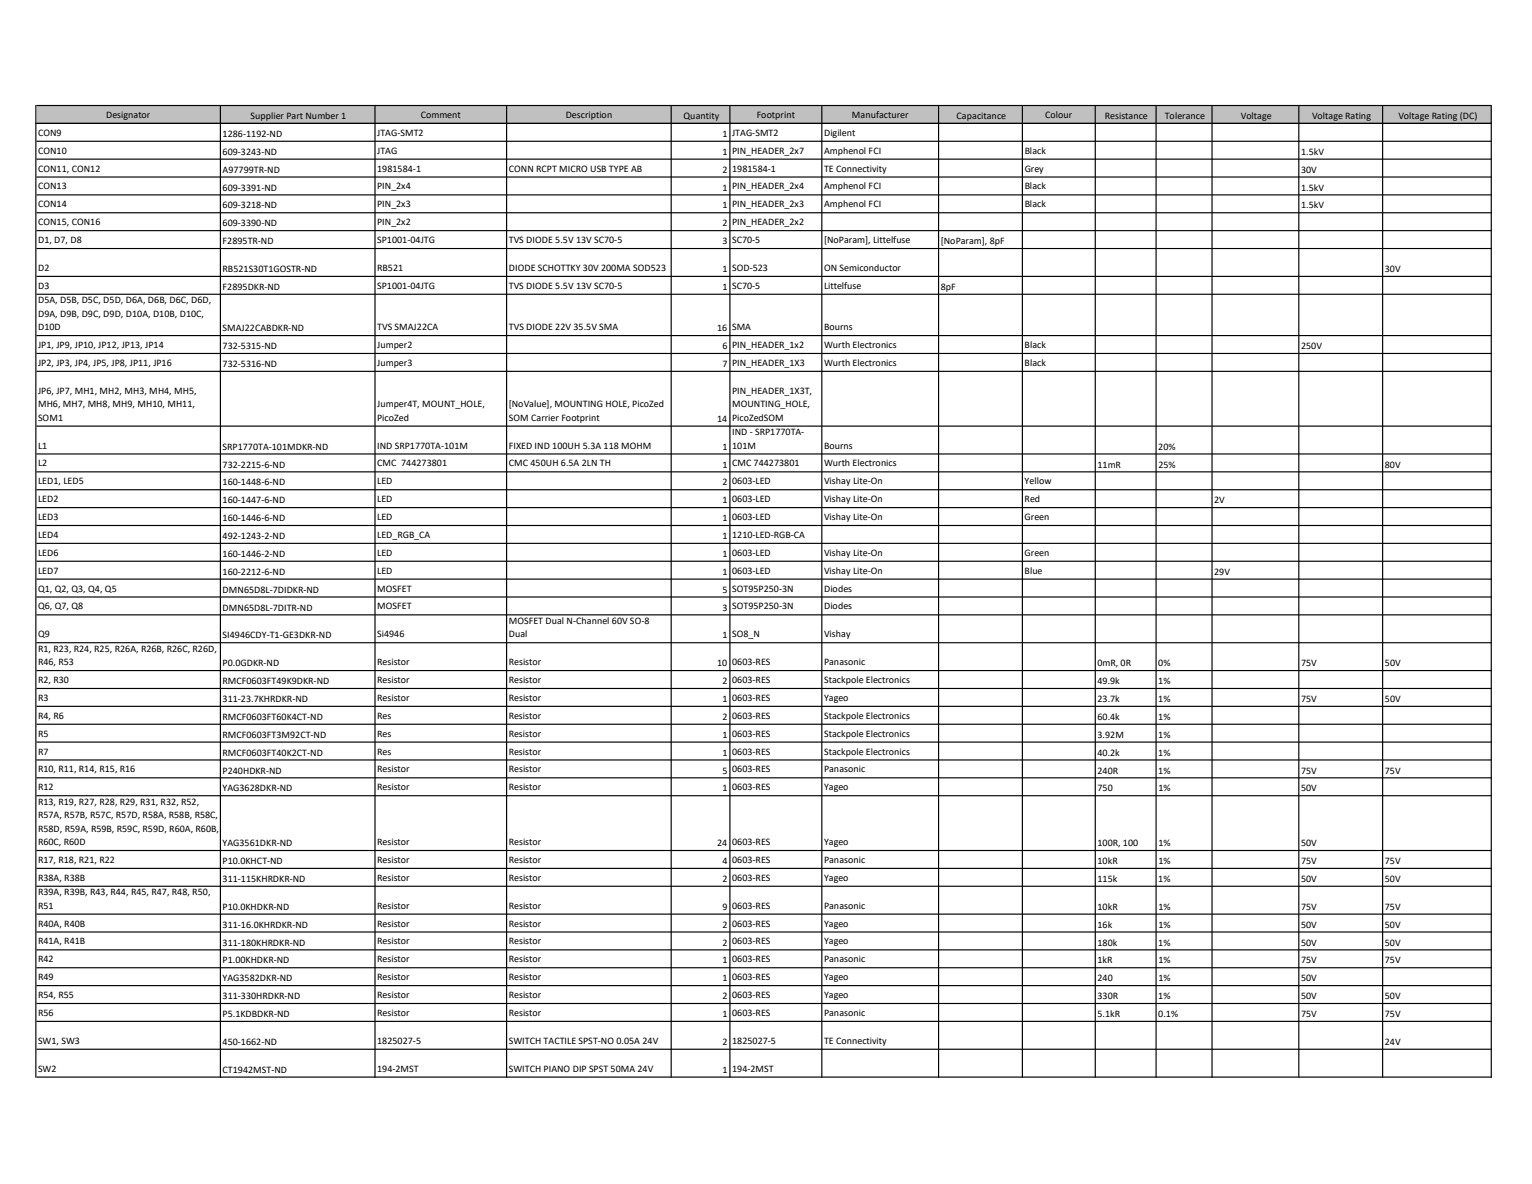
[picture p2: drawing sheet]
<svg xmlns="http://www.w3.org/2000/svg" width="279mm" height="216mm" viewBox="0 0 279 216" stroke-linecap="round" stroke-linejoin="round" font-family="sans-serif">
<defs><g id="words">
<g font-size="1.8">
<text x="19.3" y="21.5">Designator</text>
<text x="45.7" y="21.7">Supplier Part Number 1</text>
<text x="76.8" y="21.5">Comment</text>
<text x="103.2" y="21.5">Description</text>
<text x="124.7" y="21.7">Quantity</text>
<text x="138" y="21.5">Footprint</text>
<text x="155.4" y="21.5">Manufacturer</text>
<text x="174.5" y="21.7">Capacitance</text>
<text x="190.6" y="21.5">Colour</text>
<text x="201.5" y="21.7">Resistance</text>
<text x="212.4" y="21.7">Tolerance</text>
<text x="226.3" y="21.7">Voltage</text>
<text x="239.3" y="21.7">Voltage Rating</text>
<text x="255" y="21.7">Voltage Rating (DC)</text>
<text x="6.9" y="24.8">CON9</text>
<text x="6.9" y="28">CON10</text>
<text x="40.6" y="25">1286-1192-ND</text>
<text x="40.6" y="28.2">609-3243-ND</text>
<text x="68.8" y="24.8">JTAG-SMT2</text>
<text x="68.8" y="28">JTAG</text>
<text x="131.7" y="25">1</text>
<text x="131.7" y="28.2">1</text>
<text x="133.5" y="24.8">JTAG-SMT2</text>
<text x="133.5" y="28">PIN_HEADER_2x7</text>
<text x="150.3" y="28">Amphenol FCI</text>
<text x="150.3" y="24.8">Digilent</text>
<text x="186.9" y="28">Black</text>
<text x="237.3" y="28.2">1.5kV</text>
<text x="6.9" y="31.3">CON11, CON12</text>
<text x="6.9" y="34.5">CON13</text>
<text x="40.6" y="31.5">A97799TR-ND</text>
<text x="40.6" y="34.8">609-3391-ND</text>
<text x="68.8" y="31.3">1981584-1</text>
<text x="68.8" y="34.5">PIN_2x4</text>
<text x="92.8" y="31.3">CONN RCPT MICRO USB TYPE AB</text>
<text x="131.7" y="31.5">2</text>
<text x="131.7" y="34.8">1</text>
<text x="133.5" y="31.3">1981584-1</text>
<text x="133.5" y="34.5">PIN_HEADER_2x4</text>
<text x="150.3" y="34.5">Amphenol FCI</text>
<text x="150.3" y="31.3">TE Connectivity</text>
<text x="186.9" y="34.5">Black</text>
<text x="186.9" y="31.3">Grey</text>
<text x="237.3" y="31.5">30V</text>
<text x="237.3" y="34.8">1.5kV</text>
<text x="6.9" y="37.8">CON14</text>
<text x="6.9" y="41.1">CON15, CON16</text>
<text x="40.6" y="38">609-3218-ND</text>
<text x="40.6" y="41.3">609-3390-ND</text>
<text x="68.8" y="37.8">PIN_2x3</text>
<text x="68.8" y="41.1">PIN_2x2</text>
<text x="131.7" y="38">1</text>
<text x="131.7" y="41.3">2</text>
<text x="133.5" y="37.8">PIN_HEADER_2x3</text>
<text x="133.5" y="41.1">PIN_HEADER_2x2</text>
<text x="150.3" y="37.8">Amphenol FCI</text>
<text x="186.9" y="37.8">Black</text>
<text x="237.3" y="38">1.5kV</text>
<text x="6.9" y="44.3">D1, D7, D8</text>
<text x="40.6" y="44.5">F2895TR-ND</text>
<text x="68.8" y="44.3">SP1001-04JTG</text>
<text x="92.8" y="44.3">TVS DIODE 5.5V 13V SC70-5</text>
<text x="131.7" y="44.5">3</text>
<text x="133.5" y="44.3">SC70-5</text>
<text x="150.3" y="44.3">[NoParam], Littelfuse</text>
<text x="171.6" y="44.5">[NoParam], 8pF</text>
<text x="6.9" y="49.4">D2</text>
<text x="6.9" y="52.7">D3</text>
<text x="40.6" y="49.6">RB521S30T1GOSTR-ND</text>
<text x="40.6" y="52.9">F2895DKR-ND</text>
<text x="68.8" y="49.4">RB521</text>
<text x="68.8" y="52.7">SP1001-04JTG</text>
<text x="92.8" y="52.7">TVS DIODE 5.5V 13V SC70-5</text>
<text x="92.8" y="49.4">DIODE SCHOTTKY 30V 200MA SOD523</text>
<text x="131.7" y="49.6">1</text>
<text x="131.7" y="52.9">1</text>
<text x="133.5" y="49.4">SOD-523</text>
<text x="133.5" y="52.7">SC70-5</text>
<text x="150.3" y="49.4">ON Semiconductor</text>
<text x="150.3" y="52.7">Littelfuse</text>
<text x="171.6" y="52.9">8pF</text>
<text x="252.6" y="49.6">30V</text>
<text x="6.9" y="55.3">D5A, D5B, D5C, D5D, D6A, D6B, D6C, D6D,</text>
<text x="6.9" y="57.7">D9A, D9B, D9C, D9D, D10A, D10B, D10C,</text>
<text x="6.9" y="60.2">D10D</text>
<text x="6.9" y="63.5">JP1, JP9, JP10, JP12, JP13, JP14</text>
<text x="40.6" y="60.4">SMAJ22CABDKR-ND</text>
<text x="40.6" y="63.7">732-5315-ND</text>
<text x="68.8" y="60.2">TVS SMAJ22CA</text>
<text x="68.8" y="63.5">Jumper2</text>
<text x="92.8" y="60.2">TVS DIODE 22V 35.5V SMA</text>
<text x="130.8" y="60.4">16</text>
<text x="131.7" y="63.7">6</text>
<text x="133.5" y="60.2">SMA</text>
<text x="133.5" y="63.5">PIN_HEADER_1x2</text>
<text x="150.3" y="60.2">Bourns</text>
<text x="150.3" y="63.5">Wurth Electronics</text>
<text x="186.9" y="63.5">Black</text>
<text x="237.3" y="63.7">250V</text>
<text x="6.9" y="66.7">JP2, JP3, JP4, JP5, JP8, JP11, JP16</text>
<text x="6.9" y="71.8">JP6, JP7, MH1, MH2, MH3, MH4, MH5,</text>
<text x="40.6" y="66.9">732-5316-ND</text>
<text x="68.8" y="66.7">Jumper3</text>
<text x="131.7" y="66.9">7</text>
<text x="133.5" y="66.7">PIN_HEADER_1X3</text>
<text x="133.5" y="71.8">PIN_HEADER_1X3T,</text>
<text x="150.3" y="66.7">Wurth Electronics</text>
<text x="186.9" y="66.7">Black</text>
<text x="6.9" y="74.3">MH6, MH7, MH8, MH9, MH10, MH11,</text>
<text x="6.9" y="76.7">SOM1</text>
<text x="68.8" y="74.3">Jumper4T, MOUNT_HOLE,</text>
<text x="68.8" y="76.7">PicoZed</text>
<text x="92.8" y="74.3">[NoValue], MOUNTING HOLE, PicoZed</text>
<text x="92.8" y="76.7">SOM Carrier Footprint</text>
<text x="130.8" y="76.9">14</text>
<text x="133.5" y="74.3">MOUNTING_HOLE,</text>
<text x="133.5" y="76.7">PicoZedSOM</text>
<text x="6.9" y="81.8">L1</text>
<text x="40.6" y="82">SRP1770TA-101MDKR-ND</text>
<text x="68.8" y="81.8">IND SRP1770TA-101M</text>
<text x="92.8" y="81.8">FIXED IND 100UH 5.3A 118 MOHM</text>
<text x="131.7" y="82">1</text>
<text x="133.5" y="79.3">IND - SRP1770TA-</text>
<text x="133.5" y="81.8">101M</text>
<text x="150.3" y="81.8">Bourns</text>
<text x="211.2" y="82">20%</text>
<text x="6.9" y="85">L2</text>
<text x="6.9" y="88.3">LED1, LED5</text>
<text x="40.6" y="85.3">732-2215-6-ND</text>
<text x="40.6" y="88.5">160-1448-6-ND</text>
<text x="68.8" y="85">CMC 744273801</text>
<text x="68.8" y="88.3">LED</text>
<text x="92.8" y="85">CMC 450UH 6.5A 2LN TH</text>
<text x="131.7" y="85.3">1</text>
<text x="131.7" y="88.5">2</text>
<text x="133.5" y="85">CMC 744273801</text>
<text x="133.5" y="88.3">0603-LED</text>
<text x="150.3" y="88.3">Vishay Lite-On</text>
<text x="150.3" y="85">Wurth Electronics</text>
<text x="186.9" y="88.3">Yellow</text>
<text x="200.2" y="85.3">11mR</text>
<text x="211.3" y="85.3">25%</text>
<text x="252.6" y="85.3">80V</text>
<text x="6.9" y="91.6">LED2</text>
<text x="6.9" y="94.8">LED3</text>
<text x="40.6" y="91.8">160-1447-6-ND</text>
<text x="40.6" y="95">160-1446-6-ND</text>
<text x="68.8" y="91.6">LED</text>
<text x="68.8" y="94.8">LED</text>
<text x="131.7" y="91.8">1</text>
<text x="131.7" y="95">1</text>
<text x="133.5" y="91.6">0603-LED</text>
<text x="133.5" y="94.8">0603-LED</text>
<text x="150.3" y="91.6">Vishay Lite-On</text>
<text x="150.3" y="94.8">Vishay Lite-On</text>
<text x="186.9" y="91.6">Red</text>
<text x="186.9" y="94.8">Green</text>
<text x="221.4" y="91.8">2V</text>
<text x="6.9" y="98.1">LED4</text>
<text x="6.9" y="101.3">LED6</text>
<text x="40.6" y="98.3">492-1243-2-ND</text>
<text x="40.6" y="101.6">160-1446-2-ND</text>
<text x="68.8" y="98.1">LED_RGB_CA</text>
<text x="68.8" y="101.3">LED</text>
<text x="131.7" y="98.3">1</text>
<text x="131.7" y="101.6">1</text>
<text x="133.5" y="98.1">1210-LED-RGB-CA</text>
<text x="133.5" y="101.3">0603-LED</text>
<text x="150.3" y="101.3">Vishay Lite-On</text>
<text x="186.9" y="101.3">Green</text>
<text x="6.9" y="104.6">LED7</text>
<text x="6.9" y="107.9">Q1, Q2, Q3, Q4, Q5</text>
<text x="40.6" y="104.8">160-2212-6-ND</text>
<text x="68.8" y="104.6">LED</text>
<text x="68.8" y="107.9">MOSFET</text>
<text x="131.7" y="104.8">1</text>
<text x="133.5" y="104.6">0603-LED</text>
<text x="133.5" y="107.9">SOT95P250-3N</text>
<text x="150.3" y="107.9">Diodes</text>
<text x="150.3" y="104.6">Vishay Lite-On</text>
<text x="186.9" y="104.6">Blue</text>
<text x="221.4" y="104.8">29V</text>
<text x="6.9" y="111.1">Q6, Q7, Q8</text>
<text x="40.6" y="108.1">DMN65D8L-7DIDKR-ND</text>
<text x="40.6" y="111.3">DMN65D8L-7DITR-ND</text>
<text x="68.8" y="111.1">MOSFET</text>
<text x="92.8" y="113.7">MOSFET Dual N-Channel 60V SO-8</text>
<text x="131.7" y="108.1">5</text>
<text x="131.7" y="111.3">3</text>
<text x="133.5" y="111.1">SOT95P250-3N</text>
<text x="150.3" y="111.1">Diodes</text>
<text x="6.9" y="116.2">Q9</text>
<text x="6.9" y="118.8">R1, R23, R24, R25, R26A, R26B, R26C, R26D,</text>
<text x="40.6" y="116.4">SI4946CDY-T1-GE3DKR-ND</text>
<text x="68.8" y="116.2">Si4946</text>
<text x="92.8" y="116.2">Dual</text>
<text x="131.7" y="116.4">1</text>
<text x="133.5" y="116.2">SO8_N</text>
<text x="150.3" y="116.2">Vishay</text>
<text x="6.9" y="121.3">R46, R53</text>
<text x="6.9" y="124.5">R2, R30</text>
<text x="40.6" y="121.5">P0.0GDKR-ND</text>
<text x="40.6" y="124.8">RMCF0603FT49K9DKR-ND</text>
<text x="68.8" y="121.3">Resistor</text>
<text x="68.8" y="124.5">Resistor</text>
<text x="92.8" y="121.3">Resistor</text>
<text x="92.8" y="124.5">Resistor</text>
<text x="130.8" y="121.5">10</text>
<text x="131.7" y="124.8">2</text>
<text x="133.5" y="121.3">0603-RES</text>
<text x="133.5" y="124.5">0603-RES</text>
<text x="150.3" y="121.3">Panasonic</text>
<text x="150.3" y="124.5">Stackpole Electronics</text>
<text x="200.2" y="121.5">0mR, 0R</text>
<text x="200.2" y="124.8">49.9k</text>
<text x="211.3" y="121.5">0%</text>
<text x="211.3" y="124.8">1%</text>
<text x="237.3" y="121.5">75V</text>
<text x="252.6" y="121.5">50V</text>
<text x="6.9" y="127.8">R3</text>
<text x="6.9" y="131.1">R4, R6</text>
<text x="40.6" y="128">311-23.7KHRDKR-ND</text>
<text x="40.6" y="131.3">RMCF0603FT60K4CT-ND</text>
<text x="68.8" y="127.8">Resistor</text>
<text x="68.8" y="131.1">Res</text>
<text x="92.8" y="131.1">Resistor</text>
<text x="92.8" y="127.8">Resistor</text>
<text x="131.7" y="128">1</text>
<text x="131.7" y="131.3">2</text>
<text x="133.5" y="127.8">0603-RES</text>
<text x="133.5" y="131.1">0603-RES</text>
<text x="150.3" y="127.8">Yageo</text>
<text x="150.3" y="131.1">Stackpole Electronics</text>
<text x="200.2" y="128">23.7k</text>
<text x="200.2" y="131.3">60.4k</text>
<text x="211.3" y="128">1%</text>
<text x="211.3" y="131.3">1%</text>
<text x="237.3" y="128">75V</text>
<text x="252.6" y="128">50V</text>
<text x="6.9" y="134.3">R5</text>
<text x="6.9" y="137.6">R7</text>
<text x="40.6" y="134.5">RMCF0603FT3M92CT-ND</text>
<text x="40.6" y="137.8">RMCF0603FT40K2CT-ND</text>
<text x="68.8" y="134.3">Res</text>
<text x="68.8" y="137.6">Res</text>
<text x="92.8" y="134.3">Resistor</text>
<text x="92.8" y="137.6">Resistor</text>
<text x="131.7" y="134.5">1</text>
<text x="131.7" y="137.8">1</text>
<text x="133.5" y="134.3">0603-RES</text>
<text x="133.5" y="137.6">0603-RES</text>
<text x="150.3" y="134.3">Stackpole Electronics</text>
<text x="150.3" y="137.6">Stackpole Electronics</text>
<text x="200.2" y="134.5">3.92M</text>
<text x="200.2" y="137.8">40.2k</text>
<text x="211.2" y="134.5">1%</text>
<text x="211.3" y="137.8">1%</text>
<text x="6.9" y="140.8">R10, R11, R14, R15, R16</text>
<text x="40.6" y="141.1">P240HDKR-ND</text>
<text x="68.8" y="140.8">Resistor</text>
<text x="92.8" y="140.8">Resistor</text>
<text x="131.7" y="141.1">5</text>
<text x="133.5" y="140.8">0603-RES</text>
<text x="150.3" y="140.8">Panasonic</text>
<text x="200.2" y="141.1">240R</text>
<text x="211.2" y="141.1">1%</text>
<text x="237.3" y="141.1">75V</text>
<text x="252.6" y="141.1">75V</text>
<text x="6.9" y="144.1">R12</text>
<text x="6.9" y="146.7">R13, R19, R27, R28, R29, R31, R32, R52,</text>
<text x="6.9" y="149.2">R57A, R57B, R57C, R57D, R58A, R58B, R58C,</text>
<text x="40.6" y="144.3">YAG3628DKR-ND</text>
<text x="68.8" y="144.1">Resistor</text>
<text x="92.8" y="144.1">Resistor</text>
<text x="131.7" y="144.3">1</text>
<text x="133.5" y="144.1">0603-RES</text>
<text x="150.3" y="144.1">Yageo</text>
<text x="200.2" y="144.3">750</text>
<text x="211.3" y="144.3">1%</text>
<text x="237.3" y="144.3">50V</text>
<text x="6.9" y="151.6">R58D, R59A, R59B, R59C, R59D, R60A, R60B,</text>
<text x="6.9" y="154.1">R60C, R60D</text>
<text x="40.6" y="154.3">YAG3561DKR-ND</text>
<text x="68.8" y="154.1">Resistor</text>
<text x="92.8" y="154.1">Resistor</text>
<text x="130.8" y="154.3">24</text>
<text x="133.5" y="154.1">0603-RES</text>
<text x="150.3" y="154.1">Yageo</text>
<text x="200.2" y="154.3">100R, 100</text>
<text x="211.3" y="154.3">1%</text>
<text x="237.3" y="154.3">50V</text>
<text x="6.9" y="157.4">R17, R18, R21, R22</text>
<text x="6.9" y="160.6">R38A, R38B</text>
<text x="40.6" y="157.6">P10.0KHCT-ND</text>
<text x="40.6" y="160.8">311-115KHRDKR-ND</text>
<text x="68.8" y="157.4">Resistor</text>
<text x="68.8" y="160.6">Resistor</text>
<text x="92.8" y="157.4">Resistor</text>
<text x="92.8" y="160.6">Resistor</text>
<text x="131.7" y="157.6">4</text>
<text x="131.7" y="160.8">2</text>
<text x="133.5" y="157.4">0603-RES</text>
<text x="133.5" y="160.6">0603-RES</text>
<text x="150.3" y="157.4">Panasonic</text>
<text x="150.3" y="160.6">Yageo</text>
<text x="200.2" y="157.6">10kR</text>
<text x="200.2" y="160.8">115k</text>
<text x="211.2" y="160.8">1%</text>
<text x="211.3" y="157.6">1%</text>
<text x="237.3" y="157.6">75V</text>
<text x="237.3" y="160.8">50V</text>
<text x="252.6" y="157.6">75V</text>
<text x="252.6" y="160.8">50V</text>
<text x="6.9" y="163.2">R39A, R39B, R43, R44, R45, R47, R48, R50,</text>
<text x="6.9" y="165.7">R51</text>
<text x="40.6" y="165.9">P10.0KHDKR-ND</text>
<text x="68.8" y="165.7">Resistor</text>
<text x="92.8" y="165.7">Resistor</text>
<text x="131.7" y="165.9">9</text>
<text x="133.5" y="165.7">0603-RES</text>
<text x="150.3" y="165.7">Panasonic</text>
<text x="200.2" y="165.9">10kR</text>
<text x="211.3" y="165.9">1%</text>
<text x="237.3" y="165.9">75V</text>
<text x="252.6" y="165.9">75V</text>
<text x="6.9" y="169">R40A, R40B</text>
<text x="6.9" y="172.2">R41A, R41B</text>
<text x="40.6" y="169.2">311-16.0KHRDKR-ND</text>
<text x="40.6" y="172.4">311-180KHRDKR-ND</text>
<text x="68.8" y="169">Resistor</text>
<text x="68.8" y="172.2">Resistor</text>
<text x="92.8" y="169">Resistor</text>
<text x="92.8" y="172.2">Resistor</text>
<text x="131.7" y="169.2">2</text>
<text x="131.7" y="172.4">2</text>
<text x="133.5" y="169">0603-RES</text>
<text x="133.5" y="172.2">0603-RES</text>
<text x="150.3" y="169">Yageo</text>
<text x="150.3" y="172.2">Yageo</text>
<text x="200.2" y="169.2">16k</text>
<text x="200.2" y="172.4">180k</text>
<text x="211.2" y="172.4">1%</text>
<text x="211.3" y="169.2">1%</text>
<text x="237.3" y="169.2">50V</text>
<text x="237.3" y="172.4">50V</text>
<text x="252.6" y="169.2">50V</text>
<text x="252.6" y="172.4">50V</text>
<text x="6.9" y="175.5">R42</text>
<text x="6.9" y="178.7">R49</text>
<text x="40.6" y="175.7">P1.00KHDKR-ND</text>
<text x="40.6" y="178.9">YAG3582DKR-ND</text>
<text x="68.8" y="175.5">Resistor</text>
<text x="68.8" y="178.7">Resistor</text>
<text x="92.8" y="175.5">Resistor</text>
<text x="92.8" y="178.7">Resistor</text>
<text x="131.7" y="175.7">1</text>
<text x="131.7" y="178.9">1</text>
<text x="133.5" y="175.5">0603-RES</text>
<text x="133.5" y="178.7">0603-RES</text>
<text x="150.3" y="175.5">Panasonic</text>
<text x="150.3" y="178.7">Yageo</text>
<text x="200.2" y="175.7">1kR</text>
<text x="200.2" y="178.9">240</text>
<text x="211.3" y="175.7">1%</text>
<text x="211.3" y="178.9">1%</text>
<text x="237.3" y="175.7">75V</text>
<text x="237.3" y="178.9">50V</text>
<text x="252.6" y="175.7">75V</text>
<text x="6.9" y="182">R54, R55</text>
<text x="6.9" y="185.3">R56</text>
<text x="40.6" y="182.2">311-330HRDKR-ND</text>
<text x="40.6" y="185.5">P5.1KDBDKR-ND</text>
<text x="68.8" y="182">Resistor</text>
<text x="68.8" y="185.3">Resistor</text>
<text x="92.8" y="182">Resistor</text>
<text x="92.8" y="185.3">Resistor</text>
<text x="131.7" y="182.2">2</text>
<text x="131.7" y="185.5">1</text>
<text x="133.5" y="182">0603-RES</text>
<text x="133.5" y="185.3">0603-RES</text>
<text x="150.3" y="182">Yageo</text>
<text x="150.3" y="185.3">Panasonic</text>
<text x="200.2" y="182.2">330R</text>
<text x="200.2" y="185.5">5.1kR</text>
<text x="211.2" y="182.2">1%</text>
<text x="211.2" y="185.5">0.1%</text>
<text x="237.3" y="185.5">75V</text>
<text x="237.3" y="182.2">50V</text>
<text x="252.6" y="185.5">75V</text>
<text x="252.6" y="182.2">50V</text>
<text x="6.9" y="190.3">SW1, SW3</text>
<text x="40.6" y="190.5">450-1662-ND</text>
<text x="68.8" y="190.3">1825027-5</text>
<text x="92.8" y="190.3">SWITCH TACTILE SPST-NO 0.05A 24V</text>
<text x="131.7" y="190.5">2</text>
<text x="133.5" y="190.3">1825027-5</text>
<text x="150.3" y="190.3">TE Connectivity</text>
<text x="252.6" y="190.5">24V</text>
<text x="6.9" y="195.4">SW2</text>
<text x="40.6" y="195.6">CT1942MST-ND</text>
<text x="68.8" y="195.4">194-2MST</text>
<text x="92.8" y="195.4">SWITCH PIANO DIP SPST 50MA 24V</text>
<text x="131.7" y="195.6">1</text>
<text x="133.5" y="195.4">194-2MST</text>
</g>
</g></defs>
<path d="M6.7 19.4h265.3v3.1h-265.3z" fill="#c0c0c0"/>
<g fill="#000">
<path d="M6.4 19.1h.2v3.5h-.2zM40.1 19.3h.2v3.3h-.2zM68.3 19.3h.2v3.3h-.2zM92.3 19.3h.2v3.3h-.2zM122.3 19.3h.2v3.3h-.2zM133 19.3h.2v3.3h-.2zM149.8 19.3h.2v3.3h-.2zM171.1 19.3h.2v3.3h-.2zM186.4 19.3h.2v3.3h-.2zM199.6 19.3h.3v3.3h-.3zM210.7 19.3h.2v3.3h-.2zM220.9 19.3h.2v3.3h-.2zM236.8 19.3h.2v3.3h-.2zM252.1 19.3h.2v3.3h-.2zM271.9 19.3h.2v3.3h-.2z" fill-rule="evenodd"/>
<path d="M6.6 19.1h265.5v.2h-265.5zM6.6 22.4h265.5v.2h-265.5z" fill-rule="evenodd"/>
<path d="M6.4 22.4h.2v174.1h-.2zM40.1 22.6h.2v173.9h-.2zM68.3 22.6h.2v173.9h-.2zM92.3 22.6h.2v173.9h-.2zM122.3 22.6h.2v173.9h-.2zM133 22.6h.2v173.9h-.2zM149.8 22.6h.2v173.9h-.2zM171.1 22.6h.2v173.9h-.2zM186.4 22.6h.2v173.9h-.2zM199.6 22.6h.3v173.9h-.3zM210.7 22.6h.2v173.9h-.2zM220.9 22.6h.2v173.9h-.2zM236.8 22.6h.2v173.9h-.2zM252.1 22.6h.2v173.9h-.2zM271.9 22.6h.2v173.9h-.2z" fill-rule="evenodd"/>
<path d="M6.6 22.4h265.5v.2h-265.5zM6.6 25.7h265.5v.2h-265.5zM6.6 28.9h265.5v.2h-265.5zM6.6 32.2h265.5v.2h-265.5zM6.6 35.4h265.5v.2h-265.5zM6.6 38.7h265.5v.2h-265.5zM6.6 42h265.5v.2h-265.5zM6.6 45.2h265.5v.2h-265.5zM6.6 50.3h265.5v.2h-265.5zM6.6 53.6h265.5v.2h-265.5zM6.6 61.1h265.5v.2h-265.5zM6.6 64.3h265.5v.3h-265.5zM6.6 67.6h265.5v.2h-265.5zM6.6 77.6h265.5v.2h-265.5zM6.6 82.7h265.5v.2h-265.5zM6.6 85.9h265.5v.2h-265.5zM6.6 89.2h265.5v.2h-265.5zM6.6 92.5h265.5v.2h-265.5zM6.6 95.7h265.5v.2h-265.5zM6.6 99h265.5v.2h-265.5zM6.6 102.2h265.5v.2h-265.5zM6.6 105.5h265.5v.2h-265.5zM6.6 108.8h265.5v.2h-265.5zM6.6 112h265.5v.2h-265.5zM6.6 117.1h265.5v.2h-265.5zM6.6 122.2h265.5v.2h-265.5zM6.6 125.4h265.5v.2h-265.5zM6.6 128.7h265.5v.2h-265.5zM6.6 132h265.5v.2h-265.5zM6.6 135.2h265.5v.2h-265.5zM6.6 138.5h265.5v.2h-265.5zM6.6 141.7h265.5v.2h-265.5zM6.6 145h265.5v.2h-265.5zM6.6 155h265.5v.2h-265.5zM6.6 158.2h265.5v.3h-265.5zM6.6 161.5h265.5v.2h-265.5zM6.6 166.6h265.5v.2h-265.5zM6.6 169.8h265.5v.3h-265.5zM6.6 173.1h265.5v.2h-265.5zM6.6 176.4h265.5v.2h-265.5zM6.6 179.6h265.5v.2h-265.5zM6.6 182.9h265.5v.2h-265.5zM6.6 186.1h265.5v.3h-265.5zM6.6 191.2h265.5v.2h-265.5zM6.6 196.3h265.5v.2h-265.5z" fill-rule="evenodd"/>
</g>
<use href="#words"/>
</svg>
